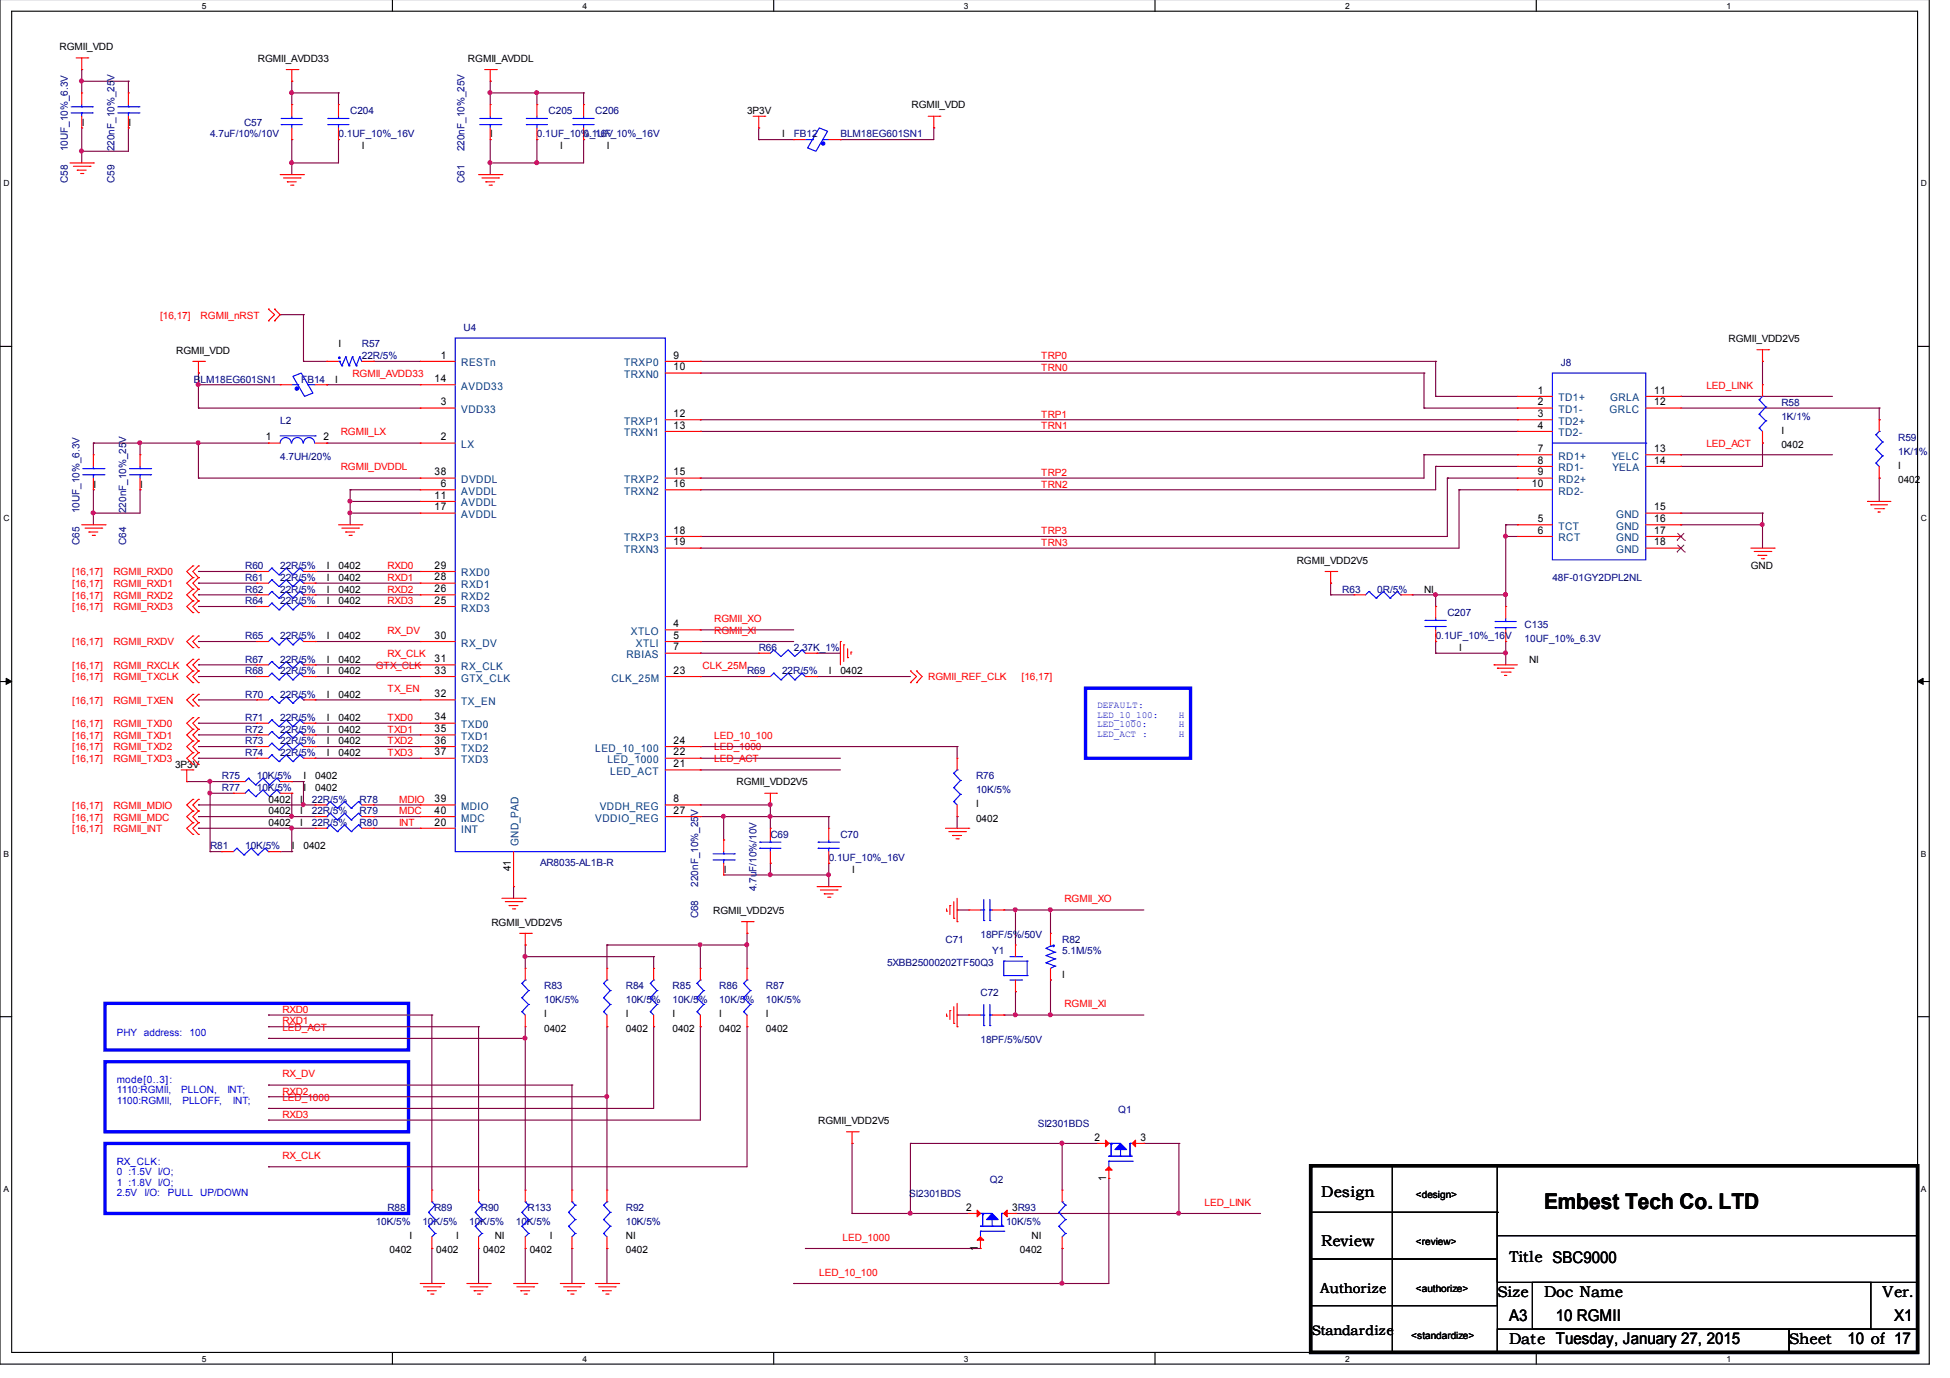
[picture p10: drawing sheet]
<svg xmlns="http://www.w3.org/2000/svg" width="297mm" height="210mm" viewBox="0 0 297 210" stroke-linecap="round" stroke-linejoin="round" font-family="sans-serif">
<defs><g id="words">
<text font-size="3.3" x="235.2" y="184.2">Embest Tech Co. LTD</text>
<g font-size="2.5">
<text x="229.9" y="201.2">A3</text>
<text x="237" y="201.2">10 RGMII</text>
<text x="288.5" y="201.2">X1</text>
<text x="281.4" y="204.7">10 of 17</text>
</g>
<g font-size="2.4">
<text x="201.3" y="182.4">Design</text>
<text x="201.3" y="189.8">Review</text>
<text x="228.1" y="197.5">Size</text>
<text x="229.9" y="192.2">Title SBC9000</text>
<text x="235.2" y="197.5">Doc Name</text>
<text x="286.8" y="197.5">Ver.</text>
<text x="229.9" y="204.7">Date Tuesday, January 27, 2015</text>
<text x="272.5" y="204.7">Sheet</text>
</g>
<g font-size="2.1">
<text x="201.1" y="196.9">Authorize</text>
<text x="199.8" y="203.3">Standardize</text>
</g>
<g font-size="1.6">
<text x="66.2" y="58.2">14</text>
<text x="67.1" y="54.6">1</text>
<text x="102.6" y="54.6">9</text>
<text x="102.6" y="56.4">10</text>
<text x="234.3" y="60">1</text>
<text x="252" y="60">11</text>
<text x="67.1" y="61.7">3</text>
<text x="102.6" y="63.5">12</text>
<text x="102.6" y="65.3">13</text>
<text x="234.3" y="63.5">3</text>
<text x="234.3" y="61.7">2</text>
<text x="234.3" y="65.3">4</text>
<text x="252" y="61.7">12</text>
<text x="40.5" y="67.1">1</text>
<text x="49.3" y="67.1">2</text>
<text x="67.1" y="67.1">2</text>
<text x="234.3" y="68.8">7</text>
<text x="234.3" y="70.6">8</text>
<text x="252" y="68.8">13</text>
<text x="252" y="70.6">14</text>
<text x="66.2" y="76">11</text>
<text x="66.2" y="77.7">17</text>
<text x="66.2" y="72.4">38</text>
<text x="67.1" y="74.2">6</text>
<text x="102.6" y="72.4">15</text>
<text x="102.6" y="74.2">16</text>
<text x="233.3" y="74.2">10</text>
<text x="234.3" y="72.4">9</text>
<text x="252" y="77.7">15</text>
<text x="102.6" y="81.3">18</text>
<text x="102.6" y="83.1">19</text>
<text x="234.3" y="81.3">6</text>
<text x="234.3" y="79.5">5</text>
<text x="252" y="79.5">16</text>
<text x="252" y="81.3">17</text>
<text x="252" y="83.1">18</text>
<text x="66.2" y="88.4">28</text>
<text x="66.2" y="86.6">29</text>
<text x="66.2" y="92">25</text>
<text x="66.2" y="90.2">26</text>
<text x="102.6" y="95.5">4</text>
<text x="66.2" y="97.3">30</text>
<text x="66.2" y="100.9">31</text>
<text x="102.6" y="97.3">5</text>
<text x="102.6" y="99.1">7</text>
<text x="66.2" y="106.2">32</text>
<text x="66.2" y="102.6">33</text>
<text x="102.6" y="102.6">23</text>
<text x="66.2" y="109.7">34</text>
<text x="66.2" y="111.5">35</text>
<text x="66.2" y="113.3">36</text>
<text x="102.6" y="113.3">24</text>
<text x="66.2" y="115.1">37</text>
<text x="102.6" y="116.9">21</text>
<text x="102.6" y="115.1">22</text>
<text x="66.2" y="125.7">20</text>
<text x="66.2" y="122.2">39</text>
<text x="66.2" y="124">40</text>
<text x="102.6" y="122.2">8</text>
<text x="102.6" y="124">27</text>
<text x="77.8" y="132.7" transform="rotate(-90 77.8 132.7)">41</text>
<text x="166.7" y="173.8">2</text>
<text x="173.7" y="173.8">3</text>
<text x="168.5" y="179.8" transform="rotate(-90 168.5 179.8)">1</text>
<text x="147.2" y="184.4">2</text>
<text x="154.2" y="184.4">3R93</text>
<text x="148.9" y="190.5" transform="rotate(-90 148.9 190.5)">1</text>
</g>
<g font-size="1.6" fill="#004080">
<text x="70.3" y="55.8">RESTn</text>
<text x="70.3" y="59.4">AVDD33</text>
<text x="95.1" y="55.8">TRXP0</text>
<text x="95.1" y="57.6">TRXN0</text>
<text x="70.3" y="62.9">VDD33</text>
<text x="95.1" y="64.7">TRXP1</text>
<text x="237.4" y="64.7">TD2+</text>
<text x="237.4" y="61.1">TD1+</text>
<text x="237.4" y="62.9">TD1-</text>
<text x="245.2" y="62.9">GRLC</text>
<text x="245.3" y="61.1">GRLA</text>
<text x="70.3" y="68.3">LX</text>
<text x="95.1" y="66.5">TRXN1</text>
<text x="237.4" y="70">RD1+</text>
<text x="237.4" y="71.8">RD1-</text>
<text x="237.4" y="66.5">TD2-</text>
<text x="245.5" y="70">YELC</text>
<text x="245.6" y="71.8">YELA</text>
<text x="70.3" y="75.4">AVDDL</text>
<text x="70.3" y="77.1">AVDDL</text>
<text x="70.3" y="73.6">DVDDL</text>
<text x="95.1" y="73.6">TRXP2</text>
<text x="95.1" y="75.4">TRXN2</text>
<text x="237.4" y="73.6">RD2+</text>
<text x="237.4" y="75.4">RD2-</text>
<text x="70.3" y="78.9">AVDDL</text>
<text x="95.1" y="82.5">TRXP3</text>
<text x="237.4" y="82.5">RCT</text>
<text x="237.4" y="80.7">TCT</text>
<text x="246.2" y="78.9">GND</text>
<text x="246.2" y="80.7">GND</text>
<text x="246.2" y="82.5">GND</text>
<text x="70.3" y="89.6">RXD1</text>
<text x="70.3" y="87.8">RXD0</text>
<text x="95.1" y="84.3">TRXN3</text>
<text x="246.2" y="84.3">GND</text>
<text x="70.3" y="93.1">RXD3</text>
<text x="70.3" y="91.4">RXD2</text>
<text x="70.3" y="98.5">RX_DV</text>
<text x="95.4" y="100.3">RBIAS</text>
<text x="96.1" y="96.7">XTLO</text>
<text x="96.9" y="98.5">XTLI</text>
<text x="70.3" y="102">RX_CLK</text>
<text x="70.3" y="107.4">TX_EN</text>
<text x="70.3" y="103.8">GTX_CLK</text>
<text x="93.1" y="103.8">CLK_25M</text>
<text x="70.3" y="110.9">TXD0</text>
<text x="70.3" y="112.7">TXD1</text>
<text x="70.3" y="114.5">TXD2</text>
<text x="70.3" y="116.3">TXD3</text>
<text x="90.7" y="114.5">LED_10_100</text>
<text x="92.5" y="116.3">LED_1000</text>
<text x="93" y="118">LED_ACT</text>
<text x="70.3" y="123.4">MDIO</text>
<text x="70.3" y="125.2">MDC</text>
<text x="90.7" y="125.2">VDDIO_REG</text>
<text x="91.4" y="123.4">VDDH_REG</text>
<text x="70.3" y="126.9">INT</text>
<text x="79" y="128.8" transform="rotate(-90 79 128.8)">GND_PAD</text>
</g>
<g font-size="1.5">
<text x="9.1" y="7.6">RGMII_VDD</text>
<text x="39.3" y="9.4">RGMII_AVDD33</text>
<text x="71.3" y="9.4">RGMII_AVDDL</text>
<text x="113.8" y="17.4">3P3V</text>
<text x="138.9" y="16.5">RGMII_VDD</text>
<text x="12.4" y="19.1">I</text>
<text x="19.6" y="19.1">I</text>
<text x="55.1" y="22.7">I</text>
<text x="74.7" y="20.9">I</text>
<text x="85.3" y="22.7">I</text>
<text x="92.5" y="22.7">I</text>
<text x="119.1" y="20.9">I</text>
<text x="26.8" y="53.9">RGMII_VDD</text>
<text x="51.6" y="52.9">I</text>
<text x="263.3" y="52.1">RGMII_VDD2V5</text>
<text x="51.1" y="58.3">I</text>
<text x="271.4" y="66.1">I</text>
<text x="271.4" y="68.3">0402</text>
<text x="289.1" y="71.4">I</text>
<text x="14.2" y="74.3">I</text>
<text x="21.3" y="74.3">I</text>
<text x="289.1" y="73.6">0402</text>
<text x="49.8" y="86.7">I</text>
<text x="49.8" y="88.5">I</text>
<text x="51.6" y="86.7">0402</text>
<text x="51.6" y="88.5">0402</text>
<text x="197.5" y="85.9">RGMII_VDD2V5</text>
<text x="266.7" y="86.7">GND</text>
<text x="49.8" y="90.3">I</text>
<text x="49.8" y="92">I</text>
<text x="51.6" y="90.3">0402</text>
<text x="51.6" y="92">0402</text>
<text x="216.9" y="90.3">NI</text>
<text x="49.8" y="100.9">I</text>
<text x="49.8" y="97.4">I</text>
<text x="51.6" y="100.9">0402</text>
<text x="51.6" y="97.4">0402</text>
<text x="222.2" y="99.2">I</text>
<text x="232.9" y="100.9">NI</text>
<text x="49.8" y="106.3">I</text>
<text x="49.8" y="102.7">I</text>
<text x="51.6" y="106.3">0402</text>
<text x="51.6" y="102.7">0402</text>
<text x="126.2" y="102.7">I</text>
<text x="128" y="102.7">0402</text>
<text x="49.8" y="111.6">I</text>
<text x="49.8" y="109.8">I</text>
<text x="49.8" y="113.4">I</text>
<text x="51.6" y="111.6">0402</text>
<text x="51.6" y="109.8">0402</text>
<text x="51.6" y="113.4">0402</text>
<text x="26.7" y="116.9">3P3V</text>
<text x="46.2" y="118.7">I</text>
<text x="48" y="118.7">0402</text>
<text x="49.8" y="115.2">I</text>
<text x="51.6" y="115.2">0402</text>
<text x="112.2" y="119.6">RGMII_VDD2V5</text>
<text x="40.9" y="125.8">0402</text>
<text x="40.9" y="124.1">0402</text>
<text x="40.9" y="122.3">0402</text>
<text x="45.7" y="125.8">I</text>
<text x="45.7" y="124.1">I</text>
<text x="45.7" y="122.3">I</text>
<text x="46.2" y="120.5">I</text>
<text x="48" y="120.5">0402</text>
<text x="148.7" y="123">I</text>
<text x="148.7" y="125.2">0402</text>
<text x="44.4" y="129.4">I</text>
<text x="46.2" y="129.4">0402</text>
<text x="110.2" y="132.9">I</text>
<text x="129.8" y="132.9">I</text>
<text x="74.8" y="141">RGMII_VDD2V5</text>
<text x="108.6" y="139.2">RGMII_VDD2V5</text>
<text x="161.8" y="148.9">I</text>
<text x="82.9" y="155">I</text>
<text x="95.3" y="155">I</text>
<text x="102.4" y="155">I</text>
<text x="109.6" y="155">I</text>
<text x="116.7" y="155">I</text>
<text x="82.9" y="157.2">0402</text>
<text x="95.3" y="157.2">0402</text>
<text x="102.4" y="157.2">0402</text>
<text x="109.6" y="157.2">0402</text>
<text x="116.7" y="157.2">0402</text>
<text x="124.6" y="171.2">RGMII_VDD2V5</text>
<text x="215.6" y="182.6">&lt;design&gt;</text>
<text x="59.4" y="190.9">0402</text>
<text x="62.4" y="188.7">I</text>
<text x="66.5" y="190.9">0402</text>
<text x="69.5" y="188.7">I</text>
<text x="73.6" y="190.9">0402</text>
<text x="75.4" y="188.7">NI</text>
<text x="80.7" y="190.9">0402</text>
<text x="83.7" y="188.7">I</text>
<text x="95.3" y="188.7">NI</text>
<text x="95.3" y="190.9">0402</text>
<text x="155.4" y="190.9">0402</text>
<text x="157.1" y="188.7">NI</text>
<text x="215.6" y="189.7">&lt;review&gt;</text>
<text x="215.6" y="196.8">&lt;authorize&gt;</text>
<text x="215" y="203.9">&lt;standardize&gt;</text>
</g>
<g font-size="1.5" fill="#000080">
<text x="53.3" y="17.4">C204</text>
<text x="83.6" y="17.4">C205</text>
<text x="90.7" y="17.4">C206</text>
<text x="10.3" y="23" transform="rotate(-90 10.3 23)">10UF_10%_6.3V</text>
<text x="17.4" y="23" transform="rotate(-90 17.4 23)">220nF_10%_25V</text>
<text x="32" y="20.9">4.7uF/10%/10V</text>
<text x="37.2" y="19.1">C57</text>
<text x="51.6" y="20.9">0.1UF_10%_16V</text>
<text x="70.8" y="23" transform="rotate(-90 70.8 23)">220nF_10%_25V</text>
<text x="81.8" y="20.9">0.1UF_10%_16V</text>
<text x="88.9" y="20.9">0.1UF_10%_16V</text>
<text x="120.9" y="20.9">FB12</text>
<text x="128" y="20.9">BLM18EG601SN1</text>
<text x="10.3" y="27.9" transform="rotate(-90 10.3 27.9)">C58</text>
<text x="17.4" y="27.9" transform="rotate(-90 17.4 27.9)">C59</text>
<text x="70.8" y="27.9" transform="rotate(-90 70.8 27.9)">C61</text>
<text x="55.1" y="52.9">R57</text>
<text x="70.6" y="50.5">U4</text>
<text x="29.5" y="58.3">BLM18EG601SN1</text>
<text x="45.9" y="58.3">FB14</text>
<text x="55.1" y="54.7">22R/5%</text>
<text x="237.7" y="55.8">J8</text>
<text x="42.7" y="64.5">L2</text>
<text x="271.4" y="61.8">R58</text>
<text x="271.4" y="63.9">1K/1%</text>
<text x="42.7" y="70">4.7UH/20%</text>
<text x="289.1" y="67.2">R59</text>
<text x="289.1" y="69.3">1K/1%</text>
<text x="12.1" y="83" transform="rotate(-90 12.1 83)">C65</text>
<text x="12.1" y="78.2" transform="rotate(-90 12.1 78.2)">10UF_10%_6.3V</text>
<text x="19.2" y="83" transform="rotate(-90 19.2 83)">C64</text>
<text x="19.2" y="78.2" transform="rotate(-90 19.2 78.2)">220nF_10%_25V</text>
<text x="37.3" y="86.7">R60</text>
<text x="37.3" y="88.5">R61</text>
<text x="42.7" y="86.7">22R/5%</text>
<text x="42.7" y="88.5">22R/5%</text>
<text x="236.5" y="88.5">48F-01GY2DPL2NL</text>
<text x="37.3" y="90.3">R62</text>
<text x="37.3" y="92">R64</text>
<text x="42.7" y="90.3">22R/5%</text>
<text x="42.7" y="92">22R/5%</text>
<text x="204.5" y="90.3">R63</text>
<text x="209.8" y="90.3">0R/5%</text>
<text x="220.5" y="93.8">C207</text>
<text x="232.2" y="95.6">C135</text>
<text x="37.3" y="100.9">R67</text>
<text x="37.3" y="97.4">R65</text>
<text x="42.7" y="100.9">22R/5%</text>
<text x="42.7" y="97.4">22R/5%</text>
<text x="115.6" y="99.2">R66</text>
<text x="120.9" y="99.2">2.37K_1%</text>
<text x="218.7" y="97.4">0.1UF_10%_16V</text>
<text x="232.2" y="97.7">10UF_10%_6.3V</text>
<text x="37.3" y="106.3">R70</text>
<text x="37.3" y="102.7">R68</text>
<text x="42.7" y="106.3">22R/5%</text>
<text x="42.7" y="102.7">22R/5%</text>
<text x="113.8" y="102.7">R69</text>
<text x="119.1" y="102.7">22R/5%</text>
<text x="37.3" y="111.6">R72</text>
<text x="37.3" y="109.8">R71</text>
<text x="37.3" y="113.4">R73</text>
<text x="42.7" y="111.6">22R/5%</text>
<text x="42.7" y="109.8">22R/5%</text>
<text x="42.7" y="113.4">22R/5%</text>
<text x="33.8" y="118.7">R75</text>
<text x="37.3" y="115.2">R74</text>
<text x="39.1" y="118.7">10K/5%</text>
<text x="42.7" y="115.2">22R/5%</text>
<text x="148.7" y="118.7">R76</text>
<text x="33.8" y="120.5">R77</text>
<text x="39.1" y="120.5">10K/5%</text>
<text x="47.5" y="125.8">22R/5%</text>
<text x="47.5" y="124.1">22R/5%</text>
<text x="47.5" y="122.3">22R/5%</text>
<text x="54.8" y="125.8">R80</text>
<text x="54.8" y="124.1">R79</text>
<text x="54.8" y="122.3">R78</text>
<text x="148.7" y="120.8">10K/5%</text>
<text x="32" y="129.4">R81</text>
<text x="37.3" y="129.4">10K/5%</text>
<text x="82.3" y="131.8">AR8035-AL1B-R</text>
<text x="117.3" y="127.6">C69</text>
<text x="126.2" y="131.2">0.1UF_10%_16V</text>
<text x="128" y="127.6">C70</text>
<text x="106.3" y="135.1" transform="rotate(-90 106.3 135.1)">220nF_10%_25V</text>
<text x="115.2" y="135.7" transform="rotate(-90 115.2 135.7)">4.7uF/10%/10V</text>
<text x="106.3" y="139.9" transform="rotate(-90 106.3 139.9)">C68</text>
<text x="144" y="143.6">C71</text>
<text x="149.4" y="142.9">18PF/5%/50V</text>
<text x="161.8" y="143.6">R82</text>
<text x="135.1" y="147.2">5XBB25000202TF50Q3</text>
<text x="151.1" y="145.4">Y1</text>
<text x="161.8" y="145.4">5.1M/5%</text>
<text x="82.9" y="150.7">R83</text>
<text x="82.9" y="152.8">10K/5%</text>
<text x="95.3" y="150.7">R84</text>
<text x="95.3" y="152.8">10K/5%</text>
<text x="102.4" y="150.7">R85</text>
<text x="102.4" y="152.8">10K/5%</text>
<text x="109.6" y="150.7">R86</text>
<text x="109.6" y="152.8">10K/5%</text>
<text x="116.7" y="150.7">R87</text>
<text x="116.7" y="152.8">10K/5%</text>
<text x="149.4" y="151.7">C72</text>
<text x="149.4" y="158.9">18PF/5%/50V</text>
<text x="158.1" y="171.7">SI2301BDS</text>
<text x="170.3" y="169.6">Q1</text>
<text x="59" y="184.5">R88</text>
<text x="66.1" y="184.5">R89</text>
<text x="73.2" y="184.5">R90</text>
<text x="80.3" y="184.5">R133</text>
<text x="95.3" y="184.5">R92</text>
<text x="138.5" y="182.4">SI2301BDS</text>
<text x="150.8" y="180.3">Q2</text>
<text x="57.2" y="186.6">10K/5%</text>
<text x="64.3" y="186.6">10K/5%</text>
<text x="71.5" y="186.6">10K/5%</text>
<text x="78.6" y="186.6">10K/5%</text>
<text x="95.3" y="186.6">10K/5%</text>
<text x="153.2" y="186.6">10K/5%</text>
</g>
<g font-size="1.5" fill="#f00">
<text x="24.4" y="48.5">[16,17]</text>
<text x="30.6" y="48.5">RGMII_nRST</text>
<text x="53.7" y="57.4">RGMII_AVDD33</text>
<text x="158.6" y="54.7">TRP0</text>
<text x="158.6" y="56.5">TRN0</text>
<text x="259.9" y="59.2">LED_LINK</text>
<text x="158.6" y="63.6">TRP1</text>
<text x="158.6" y="65.4">TRN1</text>
<text x="51.9" y="71.6">RGMII_DVDDL</text>
<text x="51.9" y="66.3">RGMII_LX</text>
<text x="259.9" y="68.1">LED_ACT</text>
<text x="158.6" y="74.3">TRN2</text>
<text x="158.6" y="72.5">TRP2</text>
<text x="158.6" y="83.2">TRN3</text>
<text x="158.6" y="81.4">TRP3</text>
<text x="11" y="87.6">[16,17]</text>
<text x="11" y="89.4">[16,17]</text>
<text x="17.3" y="87.6">RGMII_RXD0</text>
<text x="17.3" y="89.4">RGMII_RXD1</text>
<text x="59" y="86.7">RXD0</text>
<text x="59" y="88.5">RXD1</text>
<text x="11" y="91.2">[16,17]</text>
<text x="11" y="93">[16,17]</text>
<text x="17.3" y="91.2">RGMII_RXD2</text>
<text x="17.3" y="93">RGMII_RXD3</text>
<text x="59" y="90.3">RXD2</text>
<text x="59" y="92">RXD3</text>
<text x="108.8" y="94.8">RGMII_XO</text>
<text x="11" y="101.9">[16,17]</text>
<text x="11" y="98.3">[16,17]</text>
<text x="17.3" y="101.9">RGMII_RXCLK</text>
<text x="17.3" y="98.3">RGMII_RXDV</text>
<text x="57.2" y="101.9">GTX_CLK</text>
<text x="59" y="100.1">RX_CLK</text>
<text x="59" y="96.5">RX_DV</text>
<text x="107" y="101.9">CLK_25M</text>
<text x="108.8" y="96.5">RGMII_XI</text>
<text x="11" y="103.6">[16,17]</text>
<text x="11" y="107.2">[16,17]</text>
<text x="17.3" y="103.6">RGMII_TXCLK</text>
<text x="17.3" y="107.2">RGMII_TXEN</text>
<text x="59" y="105.4">TX_EN</text>
<text x="141.4" y="103.6">RGMII_REF_CLK</text>
<text x="155.6" y="103.6">[16,17]</text>
<text x="11" y="110.8">[16,17]</text>
<text x="11" y="112.5">[16,17]</text>
<text x="17.3" y="110.8">RGMII_TXD0</text>
<text x="17.3" y="112.5">RGMII_TXD1</text>
<text x="59" y="109.8">TXD0</text>
<text x="59" y="111.6">TXD1</text>
<text x="59" y="113.4">TXD2</text>
<text x="108.8" y="112.5">LED_10_100</text>
<text x="11" y="114.3">[16,17]</text>
<text x="11" y="116.1">[16,17]</text>
<text x="17.3" y="114.3">RGMII_TXD2</text>
<text x="17.3" y="116.1">RGMII_TXD3</text>
<text x="59" y="115.2">TXD3</text>
<text x="108.8" y="114.3">LED_1000</text>
<text x="108.8" y="116.1">LED_ACT</text>
<text x="11" y="123.2">[16,17]</text>
<text x="11" y="125">[16,17]</text>
<text x="17.3" y="123.2">RGMII_MDIO</text>
<text x="17.3" y="125">RGMII_MDC</text>
<text x="60.8" y="122.3">MDIO</text>
<text x="60.8" y="124.1">MDC</text>
<text x="60.8" y="125.8">INT</text>
<text x="11" y="126.8">[16,17]</text>
<text x="17.3" y="126.8">RGMII_INT</text>
<text x="162.1" y="137.4">RGMII_XO</text>
<text x="43" y="154.3">RXD0</text>
<text x="162.1" y="153.4">RGMII_XI</text>
<text x="43" y="156.1">RXD1</text>
<text x="43" y="157">LED_ACT</text>
<text x="43" y="166.7">RXD2</text>
<text x="43" y="164.1">RX_DV</text>
<text x="43" y="167.7">LED_1000</text>
<text x="43" y="170.3">RXD3</text>
<text x="43" y="176.5">RX_CLK</text>
<text x="183.5" y="183.7">LED_LINK</text>
<text x="128.4" y="189">LED_1000</text>
<text x="124.8" y="194.3">LED_10_100</text>
</g>
<g font-size="1.5" fill="#00f">
<text x="17.8" y="157.8">PHY address:</text>
<text x="28.9" y="157.8">100</text>
<text x="17.8" y="164.9">mode[0..3]:</text>
<text x="17.8" y="166.6">1110:RGMII,</text>
<text x="27.6" y="166.6">PLLON,</text>
<text x="34.6" y="166.6">INT;</text>
<text x="17.8" y="168.2">1100:RGMII,</text>
<text x="27.8" y="168.2">PLLOFF,</text>
<text x="35.5" y="168.2">INT;</text>
<text x="17.8" y="177.4">RX_CLK:</text>
<text x="17.8" y="179">0 :1.5V I/O;</text>
<text x="17.8" y="180.6">1 :1.8V I/O;</text>
<text x="17.8" y="182.2">2.5V</text>
<text x="22" y="182.2">I/O:</text>
<text x="25.6" y="182.2">PULL</text>
<text x="30.5" y="182.2">UP/DOWN</text>
</g>
<g font-size="1.4" fill="#00f">
<text x="167.1" y="107.9">DEFAULT:</text>
<text x="167.1" y="109.3">LED_10_100:</text>
<text x="167.1" y="110.8">LED_1000:</text>
<text x="167.1" y="112.2">LED_ACT :</text>
<text x="179.6" y="112.2">H</text>
<text x="179.6" y="110.8">H</text>
<text x="179.6" y="109.3">H</text>
</g>
<g font-size="1.3">
<text x="30.7" y="1.4">5</text>
<text x="88.7" y="1.4">4</text>
<text x="146.8" y="1.4">3</text>
<text x="204.9" y="1.4">2</text>
<text x="263" y="1.4">1</text>
<text x=".5" y="28.4">D</text>
<text x="292.6" y="28.4">D</text>
<text x=".5" y="79.4">C</text>
<text x="292.6" y="79.4">C</text>
<text x=".5" y="130.5">B</text>
<text x="292.6" y="130.5">B</text>
<text x=".5" y="181.5">A</text>
<text x="292.6" y="181.5">A</text>
<text x="30.7" y="207.4">5</text>
<text x="88.7" y="207.4">4</text>
<text x="146.8" y="207.4">3</text>
<text x="204.9" y="207.4">2</text>
<text x="263" y="207.4">1</text>
</g>
</g></defs>
<path d="M0 -.1v207.9h293.9v-207.9M1.8 1.7h290.3v204.3h-290.3z" fill="none" stroke="#000" stroke-width=".17"/>
<g fill="#fff">
<path d="M30.7 .2h.6v1.3h-.6z"/>
<path d="M30.7 206.3h.6v1.3h-.6z"/>
</g>
<path d="M59.8 -.1v1.8M59.8 206v1.8" fill="none" stroke="#000" stroke-width=".17"/>
<g fill="#fff">
<path d="M88.7 .2h.6v1.3h-.6z"/>
<path d="M88.7 206.3h.6v1.3h-.6z"/>
</g>
<path d="M117.9 -.1v1.8M117.9 206v1.8" fill="none" stroke="#000" stroke-width=".17"/>
<g fill="#fff">
<path d="M146.8 .2h.6v1.3h-.6z"/>
<path d="M146.8 206.3h.6v1.3h-.6z"/>
</g>
<path d="M175.9 -.1v1.8M175.9 206v1.8" fill="none" stroke="#000" stroke-width=".17"/>
<g fill="#fff">
<path d="M204.9 .2h.6v1.3h-.6z"/>
<path d="M204.9 206.3h.6v1.3h-.6z"/>
</g>
<path d="M234 -.1v1.8M234 206v1.8" fill="none" stroke="#000" stroke-width=".17"/>
<g fill="#fff">
<path d="M263 .2h.6v1.3h-.6z"/>
<path d="M263 206.3h.6v1.3h-.6z"/>
<path d="M.5 27.2h.9v1.3h-.9z"/>
<path d="M292.6 27.2h.9v1.3h-.9z"/>
<path d="M.5 78.2h.9v1.4h-.9z"/>
<path d="M292.6 78.2h.9v1.4h-.9z"/>
</g>
<path d="M0 52.8h1.8M292.1 52.8h1.8" fill="none" stroke="#000" stroke-width=".17"/>
<g fill="#fff">
<path d="M.5 129.3h.8v1.4h-.8z"/>
<path d="M292.6 129.3h.8v1.4h-.8z"/>
</g>
<path d="M0 103.8h1.8M292.1 103.8h1.8" fill="none" stroke="#000" stroke-width=".17"/>
<path d="M.9 103.3l.9 .5-.9 .4zM292.1 103.8l.8-.5v.9z" fill="#000" stroke="#000" stroke-width=".15"/>
<g fill="#fff">
<path d="M.5 180.4h.7v1.3h-.7z"/>
<path d="M292.6 180.4h.7v1.3h-.7z"/>
</g>
<path d="M0 154.9h1.8M292.1 154.9h1.8M199.6 177.6h28.5v7.1h-28.5zM212.1 177.6h16v28.4h-16zM199.6 184.7h28.5v7.1h-28.5zM199.6 191.8h28.5v7.1h-28.5zM228.1 188.2h64v7.1h-64zM228.1 184.7h.1M228.1 184.7v8.9M233.4 195.3h51.6v7.2h-51.6zM228.1 202.5h44.4v3.5h-44.4zM272.5 202.5h19.6v3.5h-19.6z" fill="none" stroke="#000" stroke-width=".17"/>
<path d="M165.4 104.8h16v10.7h-16zM16 152.8h46.2v7.1h-46.2zM16 161.7h46.2v10.7h-46.2zM16 174.2h46.2v10.6h-46.2z" fill="none" stroke="#00f" stroke-width=".51"/>
<g fill="none" stroke="#800040" stroke-width=".17">
<path d="M12.4 10.6h.1M12.4 12.4h.1M12.4 19.5h.1M12.4 10.6v3.6M12.4 19.5v5.3M12.4 12.4h7.2M19.6 12.4h.1M19.6 19.5h.1M19.6 12.4v1.8M19.6 19.5v3.5h-7.2M44.4 14.2h.1M44.4 12.4h.1"/>
<path d="M44.4 12.4v3.5M44.4 14.2h7.2M51.6 14.2h.1M51.6 14.2v1.7M74.7 14.2h.1M74.7 12.4h.1M74.7 14.2h14.2M74.7 12.4v3.5M81.8 14.2h.1M81.8 14.2v1.7M88.9 14.2h.1M88.9 14.2v1.7"/>
<path d="M115.6 19.5h.1M115.6 19.5v1.8M142.2 19.5h.1M142.2 19.5v1.8h-14.2M12.4 23h.1M44.4 24.8h.1M44.4 21.3h.1M44.4 21.3v5.3M51.6 21.3h.1M51.6 21.3v3.5h-7.2M74.7 24.8h.1M74.7 21.3h.1"/>
<path d="M74.7 21.3v5.3M81.8 21.3h.1M81.8 24.8h.1M81.8 21.3v3.5M88.9 21.3h.1M88.9 21.3v3.5h-14.2M115.6 21.3h.1M115.6 21.3h5.3M128 21.3h.1M30.2 58.6h.1M30.2 56.8h.1M30.2 56.8v5.4"/>
<path d="M30.2 58.6h12.5M42.7 47.9h.1M42.7 47.9h3.5M46.2 47.9h.1M46.2 55h.1M46.2 55h3.6M46.2 47.9v7.1M49.8 58.6h.1M49.8 58.6h14.2M56.9 55h.1M56.9 55h7.1M106.7 55h.1"/>
<path d="M106.7 56.8h.1M106.7 55h112M106.7 56.8h110.2M216.9 56.8h.1M216.9 56.8v5.4M218.7 55h.1M218.7 55v5.4M268.5 55h.1M268.5 55v3.6M14.2 74.6h.1M14.2 67.5h.1M14.2 78.2h.1"/>
<path d="M14.2 67.5v1.8M14.2 74.6v5.3M14.2 67.5h26.7M21.3 67.5h.1M21.3 74.6h.1M21.3 74.6v3.6h-7.1M21.3 67.5v1.8M30.2 72.8h.1M30.2 67.5h.1M30.2 62.2h.1M30.2 72.8h33.8M30.2 62.2h33.8"/>
<path d="M30.2 67.5v5.3M49.8 67.5h.1M49.8 67.5h14.2M53.3 74.6h.1M53.3 76.4h.1M53.3 78.2h.1M53.3 74.6h10.7M53.3 74.6v5.3M53.3 78.2h10.7M53.3 76.4h10.7M106.7 74.6h.1M106.7 72.8h.1"/>
<path d="M106.7 63.9h.1M106.7 65.7h.1M106.7 63.9h124.4M106.7 65.7h124.4M216.9 62.2h.1M216.9 69.3h.1M216.9 69.3v3.5h-110.2M216.9 62.2h14.2M216.9 69.3h14.2M218.7 60.4h.1M218.7 71h.1M218.7 71v3.6h-112"/>
<path d="M218.7 60.4h12.4M218.7 71h12.4M220.5 72.8h.1M220.5 72.8v8.9h-113.8M220.5 72.8h10.6M222.2 74.6h.1M222.2 74.6v8.9h-115.5M222.2 74.6h8.9M229.4 79.9h.1M229.4 79.9h1.7M229.4 79.9v12.5M256 78.2h.1"/>
<path d="M256 79.9h.1M256 69.3h.1M256 71h.1M256 60.4h.1M256 62.2h30.3M256 60.4h23.1M256 69.3h23.1M256 79.9h12.5M256 78.2h12.5M268.5 79.9h.1M268.5 67.5h.1M268.5 78.2h.1"/>
<path d="M268.5 67.5v3.5h-12.5M268.5 78.2v5.3M286.3 62.2h.1M286.3 63.9h.1M286.3 72.8h.1M286.3 62.2v1.7M286.3 72.8v3.6M30.2 87.1h.1M30.2 88.8h.1M30.2 90.6h.1M30.2 92.4h.1M30.2 97.7h.1"/>
<path d="M30.2 90.6h8.9M30.2 87.1h8.9M30.2 88.8h8.9M30.2 92.4h8.9M30.2 97.7h8.9M48 87.1h.1M48 88.8h.1M48 90.6h.1M48 92.4h.1M48 97.7h.1M48 90.6h16M48 87.1h16"/>
<path d="M48 88.8h16M48 92.4h16M48 97.7h16M106.7 83.5h.1M106.7 81.7h.1M106.7 95.9h.1M106.7 97.7h.1M106.7 99.5h.1M106.7 99.5h8.9M106.7 97.7h14.2M106.7 95.9h14.2M124.5 99.5h.1"/>
<path d="M124.5 99.5h3.5M202.7 88.8h.1M202.7 90.6h.1M202.7 90.6h3.5M202.7 88.8v1.8M215.1 90.6h.1M215.1 90.6h14.3M218.7 90.6h.1M218.7 97.7h.1M218.7 99.5h.1M218.7 90.6v1.8M218.7 97.7v1.8"/>
<path d="M218.7 99.5h10.7M229.4 81.7h.1M229.4 90.6h.1M229.4 99.5h.1M229.4 97.7h.1M229.4 81.7h1.7M229.4 97.7v3.6M28.4 119.1h.1M28.4 119.1h7.2M30.2 110.2h.1M30.2 111.9h.1M30.2 113.7h.1"/>
<path d="M30.2 115.5h.1M30.2 101.3h.1M30.2 103.1h.1M30.2 106.6h.1M30.2 110.2h8.9M30.2 111.9h8.9M30.2 113.7h8.9M30.2 115.5h8.9M30.2 101.3h8.9M30.2 103.1h8.9M30.2 106.6h8.9M32 119.1h.1"/>
<path d="M32 119.1v10.6M44.4 119.1h.1M44.4 119.1h1.8M46.2 119.1h.1M46.2 119.1v3.5M48 110.2h.1M48 111.9h.1M48 113.7h.1M48 115.5h.1M48 101.3h.1M48 103.1h.1M48 106.6h.1"/>
<path d="M48 110.2h16M48 111.9h16M48 113.7h16M48 115.5h16M48 101.3h16M48 103.1h16M48 106.6h16M106.7 103.1h.1M106.7 115.5h.1M106.7 113.7h.1M106.7 117.3h.1M106.7 113.7h39.1"/>
<path d="M106.7 115.5h21.3M106.7 103.1h8.9M106.7 117.3h21.3M124.5 103.1h.1M124.5 103.1h14.2M145.8 113.7h.1M145.8 113.7v1.8M30.2 122.6h.1M30.2 124.4h.1M30.2 126.2h.1M30.2 122.6h17.8M30.2 124.4h17.8"/>
<path d="M30.2 126.2h17.8M32 120.8h.1M32 129.7h.1M32 120.8h3.6M32 129.7h1.8M42.7 129.7h1.7M44.4 124.4h.1M44.4 120.8h.1M44.4 126.2h.1M44.4 129.7h.1M44.4 120.8v3.6M44.4 126.2v3.5"/>
<path d="M46.2 122.6h.1M56.9 122.6h.1M56.9 124.4h.1M56.9 126.2h.1M56.9 122.6h7.1M56.9 124.4h7.1M56.9 126.2h7.1M78.2 135.1h.1M78.2 135.1v1.7M106.7 122.6h.1M106.7 122.6h10.6M106.7 124.4h19.5"/>
<path d="M110.2 124.4h.1M110.2 127.9h.1M110.2 124.4v3.5M110.2 133.3h16M117.3 124.4h.1M117.3 131.5h.1M117.3 133.3h.1M117.3 122.6h.1M117.3 122.6v3.6M117.3 131.5v1.8M126.2 133.3h.1M126.2 124.4h.1"/>
<path d="M126.2 131.5h.1M126.2 124.4v1.8M126.2 131.5v3.6M145.8 124.4h.1M145.8 138.6h.1M145.8 124.4v1.8M145.8 138.6h1.8M152.9 138.6h.1M152.9 138.6h21.3M154.7 138.6h.1M154.7 138.6v5.3M160 138.6h.1"/>
<path d="M160 138.6v3.6M40.9 156.4h.1M40.9 154.6h.1M40.9 158.2h.1M40.9 156.4h32M40.9 154.6h24.9M40.9 158.2h39.1M65.8 154.6h.1M65.8 154.6v26.7M72.9 156.4h.1M72.9 156.4v24.9M80 158.2h.1"/>
<path d="M80 145.7h.1M80 143.9h.1M80 143.9v3.6M80 156.4v24.9M80 145.7h19.6M92.5 143.9h.1M92.5 156.4h.1M92.5 143.9v3.6M92.5 156.4v24.9M92.5 143.9h21.3M99.6 145.7h.1M99.6 156.4h.1"/>
<path d="M99.6 145.7v1.8M99.6 156.4v12.4h-58.7M106.7 156.4h.1M106.7 143.9h.1M106.7 156.4v14.2h-65.8M106.7 143.9v3.6M113.8 142.2h.1M113.8 156.4h.1M113.8 143.9h.1M113.8 142.2v5.3M113.8 156.4v21.3h-72.9M145.8 154.6h.1"/>
<path d="M145.8 154.6h1.8M152.9 154.6h.1M152.9 154.6h21.3M154.7 151.1h.1M154.7 154.6h.1M154.7 151.1v3.5M160 149.3h.1M160 154.6h.1M160 149.3v5.3M40.9 167.1h.1M40.9 170.6h.1M40.9 165.3h.1"/>
<path d="M40.9 168.8h.1M40.9 177.7h.1M40.9 167.1h51.6M40.9 165.3h46.2M87.1 165.3h.1M87.1 165.3v16M92.5 167.1h.1M129.8 174.2h.1M129.8 174.2v10.6M138.7 174.2h.1M138.7 174.2h28.4M138.7 174.2v10.6"/>
<path d="M161.8 174.2h.1M161.8 174.2v7.1M168.9 179.5h.1M168.9 179.5v16h-48M174.2 174.2h.1M174.2 174.2h5.4M179.6 174.2h.1M179.6 174.2v10.6M65.8 190.2h.1M65.8 190.2v5.3M72.9 190.2h.1M72.9 190.2v5.3"/>
<path d="M80 190.2h.1M80 190.2v5.3M87.1 190.2h.1M87.1 190.2v5.3M92.5 190.2h.1M92.5 190.2v5.3M120.9 195.5h.1M122.7 190.2h.1M122.7 190.2h26.7M129.8 184.8h.1M129.8 184.8h17.8M138.7 184.8h.1"/>
<path d="M154.7 184.8h.1M154.7 184.8h37.3M161.8 195.5h.1M161.8 190.2h.1M161.8 190.2v5.3M179.6 184.8h.1"/>
</g>
<g fill="#f0f" stroke="#f0f" stroke-width=".17">
<circle cx="32" cy="120.8" r=".3"/>
<circle cx="32" cy="119" r=".3"/>
<circle cx="229.3" cy="90.6" r=".3"/>
<circle cx="229.3" cy="81.7" r=".3"/>
<circle cx="218.7" cy="90.6" r=".3"/>
<circle cx="229.3" cy="99.5" r=".3"/>
<circle cx="268.4" cy="79.9" r=".3"/>
<circle cx="80" cy="145.7" r=".3"/>
<circle cx="138.6" cy="184.8" r=".3"/>
<circle cx="161.8" cy="174.1" r=".3"/>
<circle cx="179.5" cy="184.8" r=".3"/>
<circle cx="161.8" cy="195.5" r=".3"/>
<circle cx="44.4" cy="124.3" r=".3"/>
<circle cx="46.2" cy="122.6" r=".3"/>
<circle cx="92.4" cy="167" r=".3"/>
<circle cx="80" cy="158.1" r=".3"/>
<circle cx="113.8" cy="143.9" r=".3"/>
<circle cx="106.6" cy="143.9" r=".3"/>
<circle cx="53.3" cy="76.3" r=".3"/>
<circle cx="30.2" cy="67.5" r=".3"/>
<circle cx="30.2" cy="58.6" r=".3"/>
<circle cx="21.3" cy="67.5" r=".3"/>
<circle cx="14.2" cy="78.1" r=".3"/>
<circle cx="12.4" cy="12.3" r=".3"/>
<circle cx="44.4" cy="14.1" r=".3"/>
<circle cx="44.4" cy="24.8" r=".3"/>
<circle cx="12.4" cy="23" r=".3"/>
<circle cx="44.4" cy="126.1" r=".3"/>
<circle cx="126.2" cy="133.2" r=".3"/>
<circle cx="81.7" cy="14.1" r=".3"/>
<circle cx="74.6" cy="14.1" r=".3"/>
<circle cx="81.7" cy="24.8" r=".3"/>
<circle cx="74.6" cy="24.8" r=".3"/>
<circle cx="117.3" cy="122.6" r=".3"/>
<circle cx="110.2" cy="124.3" r=".3"/>
<circle cx="117.3" cy="124.3" r=".3"/>
<circle cx="117.3" cy="133.2" r=".3"/>
<circle cx="154.6" cy="138.6" r=".3"/>
<circle cx="154.6" cy="154.6" r=".3"/>
<circle cx="160" cy="138.6" r=".3"/>
<circle cx="160" cy="154.6" r=".3"/>
<circle cx="53.3" cy="78.1" r=".3"/>
</g>
<g fill="none" stroke="#f00" stroke-width=".17">
<path d="M11.6 8.8h1.8M12.4 10.6h.1M12.4 14.2h.1M12.4 19.5h.1M12.4 8.8v1.8M12.4 14.2v1.7M12.4 17.7v1.8M13.4 8.8h.1M19.6 14.2h.1M19.6 19.5h.1M19.6 14.2v1.7M19.6 17.7v1.8"/>
<path d="M43.6 10.6h1.8M44.4 12.4h.1M44.4 15.9h.1M44.4 10.6v1.8M44.4 15.9v1.8M44.4 19.5v1.8M45.4 10.6h.1M51.6 15.9h.1M51.6 15.9v1.8M51.6 19.5v1.8M73.8 10.6h1.8M74.7 12.4h.1"/>
<path d="M74.7 15.9h.1M74.7 10.6v1.8M74.7 15.9v1.8M74.7 19.5v1.8M75.6 10.6h.1M81.8 15.9h.1M81.8 15.9v1.8M81.8 19.5v1.8M88.9 15.9h.1M88.9 15.9v1.8M88.9 19.5v1.8M114.7 17.7h1.8"/>
<path d="M115.6 19.5h.1M115.6 17.7v1.8M116.5 17.7h.1M141.4 17.7h1.8M142.2 19.5h.1M142.2 17.7v1.8M143.2 17.7h.1M10.7 24.8h3.5M11.2 25.3h2.5M11.8 25.9h.1M11.8 25.9h1.3M12.3 26.4h.3"/>
<path d="M12.6 26.4h.1M13.7 25.3h.1M14.2 24.8h.1M42.7 26.6h3.5M43.2 27.1h2.5M43.8 27.7h.1M43.8 27.7h1.3M44.3 28.2h.3M44.4 21.3h.1M44.6 28.2h.1M45.7 27.1h.1M46.2 26.6h.1"/>
<path d="M51.6 21.3h.1M72.9 26.6h3.6M73.4 27.1h2.5M74 27.7h.1M74 27.7h1.4M74.5 28.2h.3M74.7 21.3h.1M74.8 28.2h.1M75.9 27.1h.1M76.5 26.6h.1M81.8 21.3h.1M88.9 21.3h.1"/>
<path d="M120.9 21.3h.1M120.9 21.3h1.8M126.2 21.3h1.8M128 21.3h.1M29.4 55h1.8M30.2 56.8h.1M30.2 55v1.8M31.2 55h.1M40.9 48.9h.1M40.9 47.1h.1M40.9 47.1l.9 .8-.9 1M41.8 47.1h.1"/>
<path d="M41.8 48.9h.1M41.8 47.1l.9 .8-.9 1M42.7 58.6h.1M42.7 58.6h1.7M48 58.6h1.8M49.8 58.6h.1M49.8 55h.1M49.8 55h1.8M55.1 55h1.8M56.9 55h.1M64 55h.1M64 58.6h.1"/>
<path d="M64 55h5.3M64 58.6h5.3M101.3 55h5.4M101.3 56.8h5.4M106.7 55h.1M106.7 56.8h.1M267.6 53.3h1.8M268.5 55h.1M268.5 58.6h.1M268.5 53.3v1.7M268.5 58.6v1.8M269.4 53.3h.1"/>
<path d="M12.4 79.9h3.6M14.2 69.3h.1M14.2 74.6h.1M14.2 69.3v1.7M14.2 72.8v1.8M16 79.9h.1M21.3 69.3h.1M21.3 74.6h.1M21.3 69.3v1.7M21.3 72.8v1.8M40.9 67.5h.1M40.9 67.5h1.8"/>
<path d="M48 67.5h1.8M49.8 67.5h.1M51.6 79.9h3.5M55.1 79.9h.1M64 67.5h.1M64 62.2h.1M64 74.6h.1M64 76.4h.1M64 78.2h.1M64 72.8h.1M64 76.4h5.3M64 67.5h5.3"/>
<path d="M64 62.2h5.3M64 74.6h5.3M64 72.8h5.3M64 78.2h5.3M101.3 74.6h5.4M101.3 63.9h5.4M101.3 65.7h5.4M101.3 72.8h5.4M106.7 63.9h.1M106.7 65.7h.1M106.7 72.8h.1M106.7 74.6h.1"/>
<path d="M231.1 63.9h.1M231.1 60.4h.1M231.1 62.2h.1M231.1 69.3h.1M231.1 71h.1M231.1 65.7h.1M231.1 72.8h.1M231.1 74.6h.1M231.1 79.9h.1M231.1 79.9h5.4M231.1 62.2h5.4M231.1 74.6h5.4"/>
<path d="M231.1 63.9h5.4M231.1 65.7h5.4M231.1 72.8h5.4M231.1 60.4h5.4M231.1 69.3h5.4M231.1 71h5.4M250.7 79.9h5.3M250.7 62.2h5.3M250.7 78.2h5.3M250.7 60.4h5.3M250.7 69.3h5.3M250.7 71h5.3"/>
<path d="M256 60.4h.1M256 62.2h.1M256 69.3h.1M256 71h.1M256 78.2h.1M256 79.9h.1M268.5 67.5h.1M268.5 65.7v1.8M284.5 76.4h.1M284.5 76.4h3.5M285 76.9h.1M285 76.9h2.5"/>
<path d="M285.6 77.5h1.3M286.1 78h.1M286.1 78h.3M286.3 72.8h.1M286.3 63.9h.1M286.3 63.9v1.8M286.3 71v1.8M286.9 77.5h.1M13 80.4h2.5M13.5 81h.1M13.5 81h1.4M14.1 81.5h.3"/>
<path d="M14.4 81.5h.1M15.5 80.4h.1M29.4 86.2h.1M29.4 88h.1M29.4 89.8h.1M29.4 91.5h.1M29.4 93.3h.1M29.4 96.9h.1M29.4 98.7h.1M29.4 86.2l-1 .9 1 .9M29.4 88l-1 .8 1 1M29.4 89.8l-1 .8 1 .9"/>
<path d="M29.4 91.5l-1 .9 1 .9M29.4 96.9l-1 .8 1 1M30.2 86.2h.1M30.2 88h.1M30.2 89.8h.1M30.2 91.5h.1M30.2 93.3h.1M30.2 96.9h.1M30.2 98.7h.1M30.2 86.2l-.8 .9 .8 .9M30.2 88l-.8 .8 .8 1M30.2 89.8l-.8 .8 .8 .9"/>
<path d="M30.2 91.5l-.8 .9 .8 .9M30.2 96.9l-.8 .8 .8 1M39.1 90.6h.1M39.1 87.1h.1M39.1 88.8h.1M39.1 97.7h.1M39.1 92.4h.1M39.1 87.1h1.8M39.1 90.6h1.8M39.1 97.7h1.8M39.1 92.4h1.8M39.1 88.8h1.8"/>
<path d="M46.2 87.1h1.8M46.2 90.6h1.8M46.2 97.7h1.8M46.2 92.4h1.8M46.2 88.8h1.8M48 90.6h.1M48 87.1h.1M48 88.8h.1M48 97.7h.1M48 92.4h.1M52.1 80.4h2.5M52.7 81h.1"/>
<path d="M52.7 81h1.3M53.2 81.5h.3M53.5 81.5h.1M54.6 80.4h.1M64 92.4h.1M64 90.6h.1M64 88.8h.1M64 87.1h.1M64 97.7h.1M64 87.1h5.3M64 90.6h5.3M64 97.7h5.3"/>
<path d="M64 92.4h5.3M64 88.8h5.3M101.3 83.5h5.4M101.3 99.5h5.4M101.3 95.9h5.4M101.3 97.7h5.4M101.3 81.7h5.4M106.7 95.9h.1M106.7 97.7h.1M106.7 99.5h.1M106.7 81.7h.1M106.7 83.5h.1"/>
<path d="M115.6 99.5h.1M115.6 99.5h1.7M122.7 99.5h1.8M124.5 99.5h.1M128 97.7h.1M128 97.7v3.6M128.5 98.2h.1M128.5 98.2v2.6M129.1 98.8v1.4M129.6 99.3h.1M129.6 99.3v.4M201.8 87.1h1.8"/>
<path d="M202.7 88.8h.1M202.7 87.1v1.7M203.6 87.1h.1M206.2 90.6h.1M206.2 90.6h1.8M213.4 90.6h1.7M215.1 90.6h.1M218.7 92.4h.1M218.7 97.7h.1M218.7 92.4v1.8M218.7 95.9v1.8M229.4 97.7h.1"/>
<path d="M229.4 92.4h.1M229.4 92.4v1.8M229.4 95.9v1.8M231.1 81.7h.1M231.1 81.7h5.4M250.7 83.5h5.3M250.7 81.7h5.3M256 81.7h.1M256 83.5h.1M266.7 83.5h3.6M267.2 84h2.5M267.8 84.6h.1"/>
<path d="M267.8 84.6h1.4M268.3 85.1h.3M268.6 85.1h.1M269.7 84h.1M270.3 83.5h.1M27.6 117.3h1.8M28.4 119.1h.1M28.4 117.3v1.8M29.4 117.3h.1M29.4 109.3h.1M29.4 111.1h.1M29.4 112.9h.1"/>
<path d="M29.4 114.7h.1M29.4 116.4h.1M29.4 100.4h.1M29.4 102.2h.1M29.4 104h.1M29.4 105.8h.1M29.4 107.5h.1M29.4 109.3l-1 .9 1 .9M29.4 111.1l-1 .8 1 1M29.4 112.9l-1 .8 1 1M29.4 114.7l-1 .8 1 .9M29.4 100.4l-1 .9 1 .9"/>
<path d="M29.4 102.2l-1 .9 1 .9M29.4 105.8l-1 .8 1 .9M30.2 109.3h.1M30.2 111.1h.1M30.2 112.9h.1M30.2 114.7h.1M30.2 116.4h.1M30.2 100.4h.1M30.2 102.2h.1M30.2 104h.1M30.2 105.8h.1M30.2 107.5h.1"/>
<path d="M30.2 109.3l-.8 .9 .8 .9M30.2 111.1l-.8 .8 .8 1M30.2 112.9l-.8 .8 .8 1M30.2 114.7l-.8 .8 .8 .9M30.2 100.4l-.8 .9 .8 .9M30.2 102.2l-.8 .9 .8 .9M30.2 105.8l-.8 .8 .8 .9M35.6 119.1h.1M35.6 119.1h1.7M39.1 106.6h.1M39.1 111.9h.1M39.1 110.2h.1"/>
<path d="M39.1 101.3h.1M39.1 113.7h.1M39.1 115.5h.1M39.1 103.1h.1M39.1 101.3h1.8M39.1 106.6h1.8M39.1 111.9h1.8M39.1 103.1h1.8M39.1 110.2h1.8M39.1 115.5h1.8M39.1 113.7h1.8M42.7 119.1h1.7"/>
<path d="M44.4 119.1h.1M46.2 101.3h1.8M46.2 106.6h1.8M46.2 111.9h1.8M46.2 103.1h1.8M46.2 110.2h1.8M46.2 115.5h1.8M46.2 113.7h1.8M48 106.6h.1M48 111.9h.1M48 110.2h.1M48 101.3h.1"/>
<path d="M48 113.7h.1M48 115.5h.1M48 103.1h.1M64 101.3h.1M64 106.6h.1M64 103.1h.1M64 110.2h.1M64 111.9h.1M64 113.7h.1M64 115.5h.1M64 101.3h5.3M64 106.6h5.3"/>
<path d="M64 111.9h5.3M64 103.1h5.3M64 110.2h5.3M64 115.5h5.3M64 113.7h5.3M101.3 117.3h5.4M101.3 103.1h5.4M101.3 115.5h5.4M101.3 113.7h5.4M106.7 117.3h.1M106.7 115.5h.1M106.7 103.1h.1"/>
<path d="M106.7 113.7h.1M115.6 103.1h.1M115.6 103.1h1.7M122.7 103.1h1.8M124.5 103.1h.1M129.1 100.2h.1M138.7 102.2h.1M138.7 104h.1M138.7 102.2l.9 .9-.9 .9M139.6 102.2h.1M139.6 104h.1M139.6 102.2l.9 .9-.9 .9"/>
<path d="M145.8 115.5h.1M145.8 115.5v1.8M227.6 101.3h.1M227.6 101.3h3.5M228.1 101.8h.1M228.1 101.8h2.5M228.7 102.4h1.3M229.2 102.9h.1M229.2 102.9h.3M230 102.4h.1M29.4 121.8h.1M29.4 123.5h.1"/>
<path d="M29.4 125.3h.1M29.4 127.1h.1M29.4 121.8l-1 .8 1 .9M29.4 123.5l-1 .9 1 .9M29.4 125.3l-1 .9 1 .9M30.2 121.8h.1M30.2 123.5h.1M30.2 125.3h.1M30.2 127.1h.1M30.2 121.8l-.8 .8 .8 .9M30.2 123.5l-.8 .9 .8 .9M30.2 125.3l-.8 .9 .8 .9"/>
<path d="M33.8 129.7h.1M33.8 129.7h1.8M35.6 120.8h.1M35.6 120.8h1.7M40.9 129.7h1.8M42.7 129.7h.1M42.7 120.8h1.7M44.4 120.8h.1M48 126.2h.1M48 124.4h.1M48 122.6h.1M48 126.2h1.8"/>
<path d="M48 122.6h1.8M48 124.4h1.8M55.1 126.2h1.8M55.1 122.6h1.8M55.1 124.4h1.8M56.9 126.2h.1M56.9 124.4h.1M56.9 122.6h.1M64 126.2h.1M64 122.6h.1M64 124.4h.1M64 126.2h5.3"/>
<path d="M64 122.6h5.3M64 124.4h5.3M76.5 136.8h3.5M77 137.3h2.5M77.6 137.9h.1M77.6 137.9h1.3M78.1 138.4h.3M78.2 135.1h.1M78.2 129.7v5.4M78.4 138.4h.1M79.5 137.3h.1M80 136.8h.1"/>
<path d="M101.3 122.6h5.4M101.3 124.4h5.4M106.7 122.6h.1M106.7 124.4h.1M110.2 127.9h.1M110.2 133.3h.1M110.2 127.9v1.8M110.2 131.5v1.8M116.5 120.8h1.8M117.3 122.6h.1M117.3 126.2h.1M117.3 131.5h.1"/>
<path d="M117.3 120.8v1.8M117.3 126.2v1.7M117.3 129.7v1.8M118.3 120.8h.1M124.5 135.1h3.5M125 135.6h2.5M125.6 136.2h.1M125.6 136.2h1.3M126.1 136.7h.3M126.2 126.2h.1M126.2 131.5h.1M126.2 126.2v1.7"/>
<path d="M126.2 129.7v1.8M126.4 136.7h.1M127.5 135.6h.1M128 135.1h.1M144 126.2h3.6M144.2 138.8h.1M144.2 138.4v.4M144.5 126.7h2.6M144.7 137.9h.1M144.7 137.9v1.4M145.1 127.3h.1M145.1 127.3h1.4"/>
<path d="M145.3 139.9h.1M145.3 137.3v2.6M145.6 127.8h.4M145.8 124.4h.1M145.8 122.6v1.8M145.8 136.8v3.6M146 127.8h.1M147.1 126.7h.1M147.6 126.2h.1M147.6 138.6h.1M147.6 138.6h1.8M151.1 138.6h1.8"/>
<path d="M152.9 138.6h.1M79.2 142.2h1.7M80 143.9h.1M80 156.4h.1M80 147.5h.1M80 142.2v1.7M80 147.5v1.8M80 154.6v1.8M80.9 142.2h.1M92.5 156.4h.1M92.5 147.5h.1M92.5 147.5v1.8"/>
<path d="M92.5 154.6v1.8M99.6 156.4h.1M99.6 147.5h.1M99.6 147.5v1.8M99.6 154.6v1.8M106.7 156.4h.1M106.7 147.5h.1M106.7 147.5v1.8M106.7 154.6v1.8M112.9 140.4h1.8M113.8 142.2h.1M113.8 156.4h.1"/>
<path d="M113.8 147.5h.1M113.8 140.4v1.8M113.8 147.5v1.8M113.8 154.6v1.8M114.7 140.4h.1M144.2 154.8h.1M144.2 154.4v.4M144.7 153.9h.1M144.7 153.9v1.4M145.3 155.9h.1M145.3 153.3v2.6M145.8 140.4h.1"/>
<path d="M145.8 156.4h.1M145.8 152.8v3.6M147.6 154.6h.1M147.6 154.6h1.8M151.1 154.6h1.8M152.9 154.6h.1M154.7 151.1h.1M154.7 143.9h.1M154.7 143.9v1.8M154.7 149.3v1.8M160 142.2h.1M160 149.3h.1"/>
<path d="M160 142.2v1.7M160 147.5v1.8M128.9 172.4h1.8M129.8 174.2h.1M129.8 172.4v1.8M130.7 172.4h.1M167.1 174.2h.1M167.1 174.2h1.8M168.9 179.5h.1M168.9 177.7v1.8M172.5 174.2h1.7M174.2 174.2h.1"/>
<path d="M64 195.5h3.6M64.5 196h2.6M65.1 196.6h.1M65.1 196.6h1.4M65.6 197.1h.4M65.8 190.2h.1M65.8 181.3h.1M65.8 181.3v1.8M65.8 188.4v1.8M66 197.1h.1M67.1 196h.1M67.6 195.5h.1"/>
<path d="M71.1 195.5h3.6M71.6 196h2.6M72.2 196.6h.1M72.2 196.6h1.4M72.7 197.1h.4M72.9 190.2h.1M72.9 181.3h.1M72.9 181.3v1.8M72.9 188.4v1.8M73.1 197.1h.1M74.2 196h.1M74.7 195.5h.1"/>
<path d="M78.2 195.5h3.6M78.7 196h2.6M79.3 196.6h.1M79.3 196.6h1.4M79.8 197.1h.4M80 190.2h.1M80 181.3h.1M80 181.3v1.8M80 188.4v1.8M80.2 197.1h.1M81.3 196h.1M81.8 195.5h.1"/>
<path d="M85.3 195.5h3.6M85.9 196h2.5M86.4 196.6h.1M86.4 196.6h1.4M87 197.1h.3M87.1 190.2h.1M87.1 181.3h.1M87.1 181.3v1.8M87.1 188.4v1.8M87.3 197.1h.1M88.4 196h.1M88.9 195.5h.1"/>
<path d="M90.7 195.5h3.5M91.2 196h2.5M91.8 196.6h.1M91.8 196.6h1.3M92.3 197.1h.3M92.5 190.2h.1M92.5 181.3h.1M92.5 181.3v1.8M92.5 188.4v1.8M92.6 197.1h.1M93.7 196h.1M94.2 195.5h.1"/>
<path d="M147.6 184.8h.1M147.6 184.8h1.8M149.4 190.2h.1M149.4 188.4v1.8M152.9 184.8h1.8M154.7 184.8h.1M161.8 190.2h.1M161.8 181.3h.1M161.8 181.3v1.8M161.8 188.4v1.8"/>
</g>
<path d="M199.6 177.6h92.5v28.4h-92.5z" fill="none" stroke="#000" stroke-width=".51"/>
<g fill="none" stroke="#00f" stroke-width=".17">
<path d="M10.8 17.2h3.3M10.8 16.3h3.3M12.4 16.3h.1M12.4 17.2h.1M12.4 15.9v.4M12.4 17.2v.5M14.1 17.2h.1M14.1 16.3h.1M17.9 17.2h3.3M17.9 16.3h3.3M19.6 16.3h.1M19.6 17.2h.1"/>
<path d="M19.6 15.9v.4M19.6 17.2v.5M21.2 17.2h.1M21.2 16.3h.1M42.8 19h.1M42.8 18h.1M42.8 19h3.3M42.8 18h3.3M44.4 18h.1M44.4 19h.1M44.4 17.7v.3M44.4 19v.5"/>
<path d="M50 19h.1M50 18h.1M50 19h3.2M50 18h3.2M51.6 18h.1M51.6 19h.1M51.6 17.7v.3M51.6 19v.5M73.1 19h3.2M73.1 18h3.2M74.7 18h.1M74.7 19h.1"/>
<path d="M74.7 17.7v.3M74.7 19v.5M76.3 19h.1M76.3 18h.1M80.2 19h.1M80.2 18h.1M80.2 19h3.2M80.2 18h3.2M81.8 18h.1M81.8 19h.1M81.8 17.7v.3M81.8 19v.5"/>
<path d="M87.3 19h.1M87.3 18h.1M87.3 19h3.2M87.3 18h3.2M88.9 18h.1M88.9 19h.1M88.9 17.7v.3M88.9 19v.5M124.8 19.5l1.3 .5-1.8 3-1.3-.5zM122.7 21.3h1.1M123.8 21.3h.1M125.4 21.3h.1"/>
<path d="M125.4 21.3h.8M44.4 58.6h1M44.6 57.3l1.3-.5 1.8 3.1-1.3 .5zM45.4 58.6h.1M46.9 58.6h.1M46.9 58.6h1.1M51.6 55h.1M51.7 55h.1M51.7 55l.4 .7M52.1 55.7h.1M52.7 54.4h.1M52.7 54.4l.5 1.3"/>
<path d="M52.7 54.4l-.6 1.3M53.2 55.7h.1M53.7 54.4h.1M53.7 54.4l.6 1.3M53.7 54.4l-.5 1.3M54.3 55.7h.1M54.8 54.4h.1M54.8 54.4l.3 .6M54.8 54.4l-.5 1.3M69.3 51.5h32v78.2h-32zM236.5 56.8h14.2v28.5h-14.2zM12.6 72.3h3.2"/>
<path d="M12.6 71.4h3.2M14.2 71.4h.1M14.2 72.3h.1M14.2 71v.4M14.2 72.3v.5M15.8 72.3h.1M15.8 71.4h.1M19.7 72.3h3.2M19.7 71.4h3.2M21.3 71.4h.1M21.3 72.3h.1M21.3 71v.4"/>
<path d="M21.3 72.3v.5M22.9 72.3h.1M22.9 71.4h.1M42.7 67.5a.85 .85 0 0 1 .8-.9 .85 .85 0 0 1 .9 .9M42.7 66.4h5.3M44.4 67.5a.85 .85 0 0 1 .9-.9 .85 .85 0 0 1 .8 .9M46.2 67.5a.85 .85 0 0 1 .9-.9 .85 .85 0 0 1 .8 .9M48 66.4h.1M236.5 67.5h14.2M250.7 67.5h.1M268 65.2h.1M268 63.1h.1"/>
<path d="M268 60.9h.1M268 65.2l.5 .5M268 63.1l1 1M268 60.9l1 1.1M268.5 60.4h.1M268.5 60.4l-.5 .5M269 64.1h.1M269 62h.1M269 64.1l-1 1.1M269 62l-1 1.1M285.8 70.5h.1M285.8 68.4h.1"/>
<path d="M285.8 66.2h.1M285.8 70.5l.5 .5M285.8 68.4l1 1M285.8 66.2l1 1.1M286.3 65.7h.1M286.3 65.7l-.5 .5M286.8 69.4h.1M286.8 67.3h.1M286.8 69.4l-1 1.1M286.8 67.3l-1 1.1M41.4 90.1h.1M41.4 86.5h.1"/>
<path d="M41.4 88.3h.1M41.4 97.2h.1M41.4 91.9h.1M41.4 90.1l-.5 .5M41.4 90.1l1.1 1M41.4 86.5l-.5 .6M41.4 86.5l1.1 1.1M41.4 88.3l-.5 .5M41.4 88.3l1.1 1M41.4 97.2l-.5 .5M41.4 97.2l1.1 1M41.4 91.9l-.5 .5"/>
<path d="M41.4 91.9l1.1 1M42.5 91.1h.1M42.5 87.6h.1M42.5 89.3h.1M42.5 98.2h.1M42.5 92.9h.1M43.6 90.1h.1M43.6 86.5h.1M43.6 88.3h.1M43.6 97.2h.1M43.6 91.9h.1M43.6 90.1l-1.1 1"/>
<path d="M43.6 90.1l1 1M43.6 86.5l-1.1 1.1M43.6 86.5l1 1.1M43.6 88.3l-1.1 1M43.6 88.3l1 1M43.6 97.2l-1.1 1M43.6 97.2l1 1M43.6 91.9l-1.1 1M43.6 91.9l1 1M44.6 91.1h.1M44.6 87.6h.1M44.6 89.3h.1"/>
<path d="M44.6 98.2h.1M44.6 92.9h.1M45.7 90.1h.1M45.7 86.5h.1M45.7 88.3h.1M45.7 97.2h.1M45.7 91.9h.1M45.7 90.1l-1.1 1M45.7 90.1l.5 .5M45.7 86.5l-1.1 1.1M45.7 86.5l.5 .6M45.7 88.3l-1.1 1"/>
<path d="M45.7 88.3l.5 .5M45.7 97.2l-1.1 1M45.7 97.2l.5 .5M45.7 91.9l-1.1 1M45.7 91.9l.5 .5M46.2 90.6h.1M46.2 87.1h.1M46.2 88.8h.1M46.2 97.7h.1M46.2 92.4h.1M117.3 99.5l.6-.5 1.1 1 1.1-1 1 1 1.1-1 .5 .5M208.5 90.1h.1"/>
<path d="M208.5 90.1l-.5 .5M208.5 90.1l1.1 1M209.6 91.1h.1M210.7 90.1h.1M210.7 90.1l-1.1 1M210.7 90.1l1.1 1M211.8 91.1h.1M212.9 90.1h.1M212.9 90.1l-1.1 1M212.9 90.1l.5 .5M213.4 90.6h.1M217.1 95.4h.1"/>
<path d="M217.1 94.5h.1M217.1 95.4h3.2M217.1 94.5h3.2M218.7 94.5h.1M218.7 95.4h.1M218.7 94.2v.3M218.7 95.4v.5M227.8 94.7h.1M227.8 95.6h.1M227.8 94.7h3.2M227.8 95.6h3.2M229.4 95.6h.1"/>
<path d="M229.4 94.7h.1M229.4 94.2v.5M229.4 95.6v.3M37.8 118.5h.1M37.8 118.5l-.5 .6M37.8 118.5l1.1 1.1M38.9 119.6h.1M40 118.5h.1M40 118.5l-1.1 1.1M40 118.5l1.1 1.1M41.1 119.6h.1M41.4 106.1h.1"/>
<path d="M41.4 111.4h.1M41.4 109.7h.1M41.4 100.8h.1M41.4 113.2h.1M41.4 115h.1M41.4 102.5h.1M41.4 106.1l-.5 .5M41.4 106.1l1.1 1M41.4 111.4l-.5 .5M41.4 111.4l1.1 1.1M41.4 109.7l-.5 .5M41.4 109.7l1.1 1"/>
<path d="M41.4 100.8l-.5 .5M41.4 100.8l1.1 1M41.4 113.2l-.5 .5M41.4 113.2l1.1 1M41.4 115l-.5 .5M41.4 115l1.1 1M41.4 102.5l-.5 .6M41.4 102.5l1.1 1.1M42.2 118.5h.1M42.2 118.5l-1.1 1.1M42.2 118.5l.5 .6M42.5 107.1h.1"/>
<path d="M42.5 112.5h.1M42.5 110.7h.1M42.5 101.8h.1M42.5 114.2h.1M42.5 116h.1M42.5 103.6h.1M42.7 119.1h.1M43.6 106.1h.1M43.6 111.4h.1M43.6 109.7h.1M43.6 100.8h.1M43.6 113.2h.1"/>
<path d="M43.6 115h.1M43.6 102.5h.1M43.6 106.1l-1.1 1M43.6 106.1l1 1M43.6 111.4l-1.1 1.1M43.6 111.4l1 1.1M43.6 109.7l-1.1 1M43.6 109.7l1 1M43.6 100.8l-1.1 1M43.6 100.8l1 1M43.6 113.2l-1.1 1M43.6 113.2l1 1"/>
<path d="M43.6 115l-1.1 1M43.6 115l1 1M43.6 102.5l-1.1 1.1M43.6 102.5l1 1.1M44.6 107.1h.1M44.6 112.5h.1M44.6 110.7h.1M44.6 101.8h.1M44.6 114.2h.1M44.6 116h.1M44.6 103.6h.1M45.7 106.1h.1"/>
<path d="M45.7 111.4h.1M45.7 109.7h.1M45.7 100.8h.1M45.7 113.2h.1M45.7 115h.1M45.7 102.5h.1M45.7 106.1l-1.1 1M45.7 106.1l.5 .5M45.7 111.4l-1.1 1.1M45.7 111.4l.5 .5M45.7 109.7l-1.1 1M45.7 109.7l.5 .5"/>
<path d="M45.7 100.8l-1.1 1M45.7 100.8l.5 .5M45.7 113.2l-1.1 1M45.7 113.2l.5 .5M45.7 115l-1.1 1M45.7 115l.5 .5M45.7 102.5l-1.1 1.1M45.7 102.5l.5 .6M46.2 106.6h.1M46.2 111.9h.1M46.2 110.2h.1M46.2 101.3h.1"/>
<path d="M46.2 113.7h.1M46.2 115.5h.1M46.2 103.1h.1M117.9 102.5h.1M117.9 102.5l-.6 .6M117.9 102.5l1.1 1.1M119 103.6h.1M120.1 102.5h.1M120.1 102.5l-1.1 1.1M120.1 102.5l1 1.1M121.1 103.6h.1M122.2 102.5h.1"/>
<path d="M122.2 102.5l-1.1 1.1M122.2 102.5l.5 .6M122.7 103.1h.1M145.3 120h.1M145.3 117.8h.1M145.3 120l1 1M145.3 117.8l1 1.1M145.8 117.3h.1M145.8 117.3l-.5 .5M146.3 118.9h.1M146.3 118.9l-1 1.1M36.1 129.2h.1"/>
<path d="M36.1 129.2l-.5 .5M36.1 129.2l1.1 1M37.2 130.2h.1M37.8 120.3h.1M37.8 120.3l-.5 .5M37.8 120.3l1.1 1M38.3 129.2h.1M38.3 129.2l-1.1 1M38.3 129.2l1 1M38.9 121.3h.1M39.3 130.2h.1M40 120.3h.1"/>
<path d="M40 120.3l-1.1 1M40 120.3l1.1 1M40.4 129.2h.1M40.4 129.2l-1.1 1M40.4 129.2l.5 .5M40.9 129.7h.1M41.1 121.3h.1M42.2 120.3h.1M42.2 120.3l-1.1 1M42.2 120.3l.5 .5M42.7 120.8h.1M49.8 126.2h.1"/>
<path d="M49.8 124.4h.1M49.8 122.6h.1M50.3 125.7h.1M50.3 123.9h.1M50.3 122.1h.1M50.3 125.7l1.1 1M50.3 125.7l-.5 .5M50.3 123.9l1.1 1M50.3 123.9l-.5 .5M50.3 122.1l1.1 1M50.3 122.1l-.5 .5M51.4 126.7h.1"/>
<path d="M51.4 124.9h.1M51.4 123.1h.1M52.5 125.7h.1M52.5 123.9h.1M52.5 122.1h.1M52.5 122.1l1 1M52.5 125.7l1 1M52.5 125.7l-1.1 1M52.5 123.9l1 1M52.5 123.9l-1.1 1M52.5 122.1l-1.1 1M53.5 126.7h.1"/>
<path d="M53.5 124.9h.1M53.5 123.1h.1M54.6 125.7h.1M54.6 123.9h.1M54.6 122.1h.1M54.6 125.7l.5 .5M54.6 125.7l-1.1 1M54.6 123.9l.5 .5M54.6 123.9l-1.1 1M54.6 122.1l.5 .5M54.6 122.1l-1.1 1M108.6 131h3.2"/>
<path d="M108.6 130.1h3.2M110.2 130.1h.1M110.2 131h.1M110.2 129.7v.4M110.2 131v.5M111.8 131h.1M111.8 130.1h.1M115.7 129.2h.1M115.7 128.3h.1M115.7 129.2h3.3M115.7 128.3h3.3M117.3 128.3h.1"/>
<path d="M117.3 129.2h.1M117.3 127.9v.4M117.3 129.2v.5M124.6 129.2h.1M124.6 128.3h.1M124.6 129.2h3.2M124.6 128.3h3.2M126.2 128.3h.1M126.2 129.2h.1M126.2 127.9v.4M126.2 129.2v.5M145.3 122.1h.1"/>
<path d="M145.3 122.1l.5 .5M146.3 121h.1M146.3 121l-1 1.1M149.4 138.6h.5M149.9 138.6h.1M149.9 137v3.2M150.8 138.6h.1M150.8 137v3.2M150.8 138.6h.3M79.5 154.1h.1M79.5 152h.1M79.5 149.8h.1"/>
<path d="M79.5 154.1l.5 .5M79.5 152l1 1M79.5 149.8l1 1.1M80 149.3h.1M80 149.3l-.5 .5M80.5 153h.1M80.5 150.9h.1M80.5 153l-1 1.1M80.5 150.9l-1 1.1M91.9 154.1h.1M91.9 152h.1M91.9 149.8h.1"/>
<path d="M91.9 154.1l.6 .5M91.9 152l1.1 1M91.9 149.8l1.1 1.1M92.5 149.3h.1M92.5 149.3l-.6 .5M93 153h.1M93 150.9h.1M93 153l-1.1 1.1M93 150.9l-1.1 1.1M99.1 154.1h.1M99.1 152h.1M99.1 149.8h.1"/>
<path d="M99.1 154.1l.5 .5M99.1 152l1 1M99.1 149.8l1 1.1M99.6 149.3h.1M99.6 149.3l-.5 .5M100.1 153h.1M100.1 150.9h.1M100.1 153l-1 1.1M100.1 150.9l-1 1.1M106.2 154.1h.1M106.2 152h.1M106.2 149.8h.1"/>
<path d="M106.2 154.1l.5 .5M106.2 152l1 1M106.2 149.8l1 1.1M106.7 149.3h.1M106.7 149.3l-.5 .5M107.2 153h.1M107.2 150.9h.1M107.2 153l-1 1.1M107.2 150.9l-1 1.1M113.3 154.1h.1M113.3 152h.1M113.3 149.8h.1"/>
<path d="M113.3 154.1l.5 .5M113.3 152l1 1M113.3 149.8l1 1.1M113.8 149.3h.1M113.8 149.3l-.5 .5M114.3 153h.1M114.3 150.9h.1M114.3 153l-1 1.1M114.3 150.9l-1 1.1M149.4 154.6h.5M149.9 156.2h.1M149.9 154.6h.1"/>
<path d="M149.9 140.2h.1M149.9 153v3.2M150.8 154.6h.1M150.8 156.2h.1M150.8 140.2h.1M150.8 154.6h.3M150.8 153v3.2M152.9 146.4h.1M152.9 148.6h.1M152.9 148.6h3.6M152.9 146.4h3.6M152.9 146.4v2.2"/>
<path d="M153.8 149.3h1.8M153.8 145.7h1.8M155.6 149.3h.1M155.6 145.7h.1M156.5 148.6h.1M156.5 146.4h.1M156.5 146.4v2.2M159.3 146.7h.1M159.3 145.6h.1M159.3 144.5h.1M159.3 146.7l1.4 .5M159.3 145.6l1.4 .5"/>
<path d="M159.3 144.5l1.4 .5M160 144.1h.1M160 143.9v.2M160 144.1l-.7 .4M160.7 147.2h.1M160.7 146.1h.1M160.7 145h.1M160.7 147.2l-.7 .3M160.7 146.1l-1.4 .6M160.7 145l-1.4 .6M168.9 176.1h.1M168.9 174.2h.1"/>
<path d="M168.9 176.9h.1M168.9 176.1h3.6M168.9 174.2h1.8M168.9 176.9v.8M168.9 176.9h3.6M169.2 174.3h.1M169.2 174.2h.1M169.2 174.2v1.9M170.7 176.1h.1M170.7 175.1v1M172.1 174.2h.1M172.1 176h.1"/>
<path d="M172.1 176.1h.1M172.1 174.2h.4M172.1 174.2v1.9M172.5 176.9h.1M65.3 186.8h.1M65.3 184.7h.1M65.3 186.8l1 1.1M65.3 184.7l1 1.1M65.8 183.1h.1M65.8 183.1l.5 .5M66.3 187.9h.1M66.3 185.8h.1"/>
<path d="M66.3 183.6h.1M66.3 187.9l-.5 .5M66.3 185.8l-1 1M66.3 183.6l-1 1.1M72.4 186.8h.1M72.4 184.7h.1M72.4 186.8l1 1.1M72.4 184.7l1 1.1M72.9 183.1h.1M72.9 183.1l.5 .5M73.4 187.9h.1M73.4 185.8h.1"/>
<path d="M73.4 183.6h.1M73.4 187.9l-.5 .5M73.4 185.8l-1 1M73.4 183.6l-1 1.1M79.5 186.8h.1M79.5 184.7h.1M79.5 186.8l1 1.1M79.5 184.7l1 1.1M80 183.1h.1M80 183.1l.5 .5M80.5 187.9h.1M80.5 185.8h.1"/>
<path d="M80.5 183.6h.1M80.5 187.9l-.5 .5M80.5 185.8l-1 1M80.5 183.6l-1 1.1M86.6 186.8h.1M86.6 184.7h.1M86.6 186.8l1 1.1M86.6 184.7l1 1.1M87.1 183.1h.1M87.1 183.1l.5 .5M87.6 187.9h.1M87.6 185.8h.1"/>
<path d="M87.6 183.6h.1M87.6 187.9l-.5 .5M87.6 185.8l-1 1M87.6 183.6l-1 1.1M91.9 187.9h.1M91.9 185.8h.1M91.9 183.6h.1M91.9 187.9l.6 .5M91.9 185.8l1.1 1M91.9 183.6l1.1 1.1M92.5 183.1h.1M92.5 183.1l-.6 .5"/>
<path d="M93 186.8h.1M93 184.7h.1M93 186.8l-1.1 1.1M93 184.7l-1.1 1.1M149.4 186.8h.1M149.4 184.8h.1M149.4 187.6h.1M149.4 186.8h3.5M149.4 184.8h1.7M149.4 187.6v.8M149.4 187.6h3.5M149.7 185h.1"/>
<path d="M149.7 184.8h.1M149.7 184.8v2M151.1 186.8h.1M151.1 185.8v1M152.6 184.8h.1M152.6 186.6h.1M152.6 186.8h.1M152.6 184.8h.3M152.6 184.8v2M152.9 187.6h.1M161.3 186.8h.1M161.3 184.7h.1"/>
<path d="M161.3 186.8l1 1.1M161.3 184.7l1 1.1M161.8 183.1h.1M161.8 183.1l.5 .5M162.3 187.9h.1M162.3 185.8h.1M162.3 183.6h.1M162.3 187.9l-.5 .5M162.3 185.8l-1 1M162.3 183.6l-1 1.1"/>
</g>
<g fill="#00f" stroke="#00f" stroke-width=".17">
<path d="M170.7 174.2l.9 .9h-1.8z"/>
<path d="M151.1 184.8l1 1h-1.8z"/>
<circle cx="45.2" cy="59.2" r=".25"/>
<circle cx="160.5" cy="144.1" r=".13"/>
<circle cx="51.7" cy="54.5" r=".13"/>
<circle cx="125.4" cy="21.9" r=".25"/>
</g>
<g fill="#f00" stroke="#f00" stroke-width=".17">
<path d="M168.4 178.2l.5-.5 .5 .5z"/>
<path d="M172.5 174.2l.5-.5v1z"/>
<path d="M168.4 173.7l.5 .5-.5 .5z"/>
<path d="M149.4 188.4l.5 .5h-1.1z"/>
<path d="M152.9 184.8l.5-.5v1z"/>
<path d="M148.8 184.3l.6 .5-.6 .5z"/>
</g>
<path d="M255.4 82.3h.1M255.4 84.1h.1M255.5 81.2l1.1 1.1M255.5 83l1.1 1.1M256.5 81.2l-1.1 1.1M256.5 83l-1.1 1.1M256.6 82.3h.1M256.6 84.1h.1" fill="none" stroke="#804000" stroke-width=".15"/>
<use href="#words"/>
</svg>
